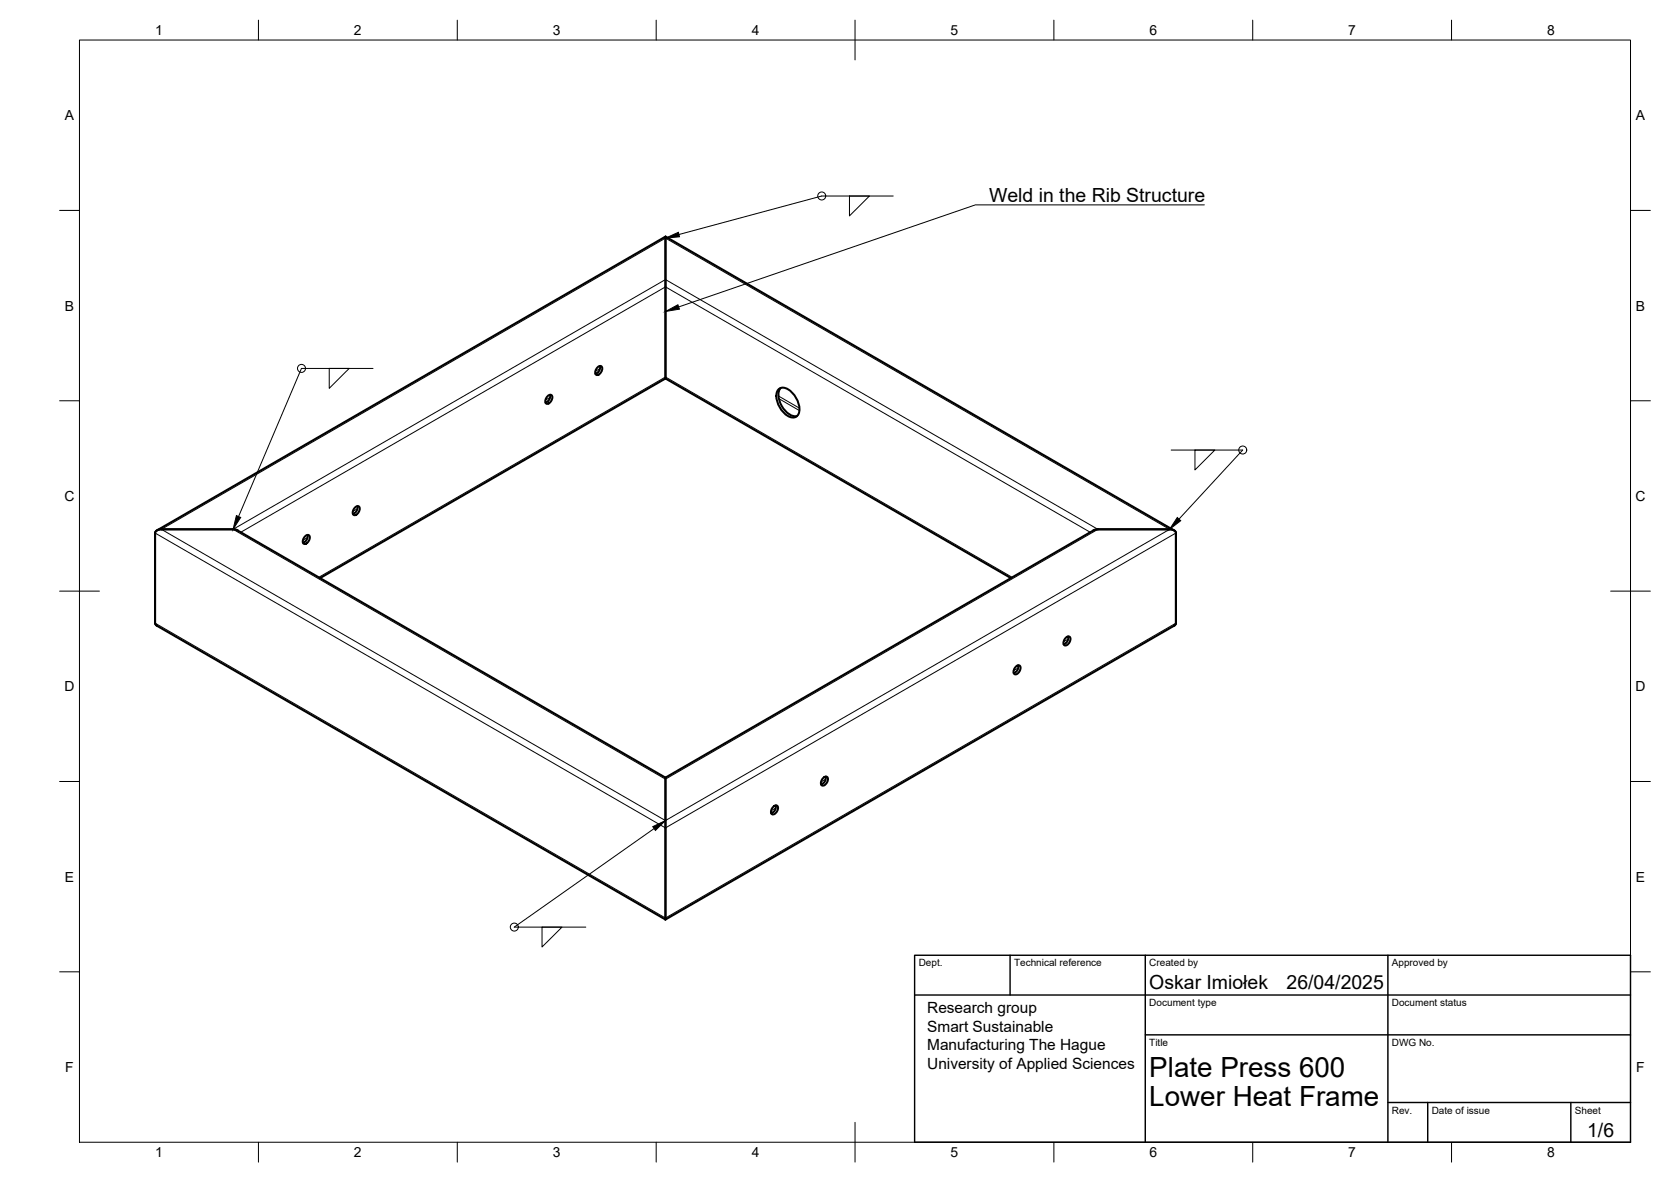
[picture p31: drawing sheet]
<svg xmlns="http://www.w3.org/2000/svg" width="420mm" height="297mm" viewBox="0 0 420 297" stroke-linecap="round" stroke-linejoin="round" font-family="sans-serif">
<defs><g id="words">
<g font-size="7">
<text x="289" y="270.6">Plate Press 600</text>
<text x="289" y="278.1">Lower Heat Frame</text>
</g>
<g font-size="4.9">
<text x="248.7" y="50.8">Weld in the Rib Structure</text>
<text x="289" y="248.5">Oskar Imiołek</text>
<text x="323.5" y="248.5">26/04/2025</text>
<text x="399.1" y="285.7">1/6</text>
</g>
<g font-size="3.9">
<text x="233.1" y="254.6">Research group</text>
<text x="233.1" y="259.3">Smart Sustainable</text>
<text x="233.1" y="263.9">Manufacturing The Hague</text>
<text x="233.1" y="268.6">University of Applied Sciences</text>
</g>
<g font-size="3.5">
<text x="39" y="8.8">1</text>
<text x="89" y="8.8">2</text>
<text x="139" y="8.8">3</text>
<text x="189" y="8.8">4</text>
<text x="239" y="8.8">5</text>
<text x="289" y="8.8">6</text>
<text x="339" y="8.8">7</text>
<text x="389" y="8.8">8</text>
<text x="16.3" y="30.2">A</text>
<text x="411.3" y="30.2">A</text>
<text x="16.3" y="78">B</text>
<text x="411.3" y="78">B</text>
<text x="16.2" y="125.9">C</text>
<text x="411.2" y="125.9">C</text>
<text x="16.2" y="173.7">D</text>
<text x="411.2" y="173.7">D</text>
<text x="16.3" y="221.6">E</text>
<text x="411.3" y="221.6">E</text>
<text x="16.4" y="269.4">F</text>
<text x="411.4" y="269.4">F</text>
<text x="39" y="290.8">1</text>
<text x="89" y="290.8">2</text>
<text x="139" y="290.8">3</text>
<text x="189" y="290.8">4</text>
<text x="239" y="290.8">5</text>
<text x="289" y="290.8">6</text>
<text x="339" y="290.8">7</text>
<text x="389" y="290.8">8</text>
</g>
<g font-size="2.5">
<text x="231" y="242.9">Dept.</text>
<text x="255" y="242.9">Technical reference</text>
<text x="289" y="242.9">Created by</text>
<text x="350" y="242.9">Approved by</text>
<text x="289" y="252.8">Document type</text>
<text x="350" y="252.8">Document status</text>
<text x="289" y="262.9">Title</text>
<text x="350" y="262.9">DWG No.</text>
<text x="350" y="279.9">Rev.</text>
<text x="360" y="279.9">Date of issue</text>
<text x="396" y="279.9">Sheet</text>
</g>
</g></defs>
<!-- layer: Visible -->
<g fill="none" stroke="#000" stroke-width=".51">
<path d="M167.3 59.5v35.6M167.3 59.5l-127.8 73.8M167.3 59.5l127.9 73.8M137.7 99.5a.65 .65 0 0 1 1.1 0 1.54 1.54 0 0 1-1.4 1.9 1.41 1.41 0 0 1 .3-1.9zM138.3 99.2a1.76 1.76 0 0 1-1.1 2M150.3 92.3a.65 .65 0 0 1 1.1-.1 1.54 1.54 0 0 1-1.5 2 1.41 1.41 0 0 1 .4-1.9zM150.9 92a1.76 1.76 0 0 1-1.2 2M167.3 95.1l-86.8 50.2M167.3 95.1l86.9 50.2M195.8 97.8a2.61 2.61 0 0 1 3.4 .9 5.4 5.4 0 0 1 1.5 5.5 2 2 0 0 1-3.2-.1 5.7 5.7 0 0 1-2-5.9zM196.3 97.5a4.4 4.4 0 0 0 .8 5.3 3.5 3.5 0 0 0 3.3 1.7M58.6 133h-18a1.5 1.5 0 0 0-1.6 .9v22.7l.5 .6"/>
<path d="M58.6 133l1.2 .3M59.7 133.3l107.6 62.1M76.7 134.8a.65 .65 0 0 1 1.1-.1 1.54 1.54 0 0 1-1.4 2 1.41 1.41 0 0 1 .3-1.9zM77.3 134.4a1.76 1.76 0 0 1-1.1 2M89.3 127.5a.65 .65 0 0 1 1.1 0 1.54 1.54 0 0 1-1.5 1.9 1.41 1.41 0 0 1 .4-1.9zM89.9 127.2a1.76 1.76 0 0 1-1.2 2M294.1 133h-18l-1.2 .3-107.6 62.1M294.1 133a1.5 1.5 0 0 1 1.6 .9v22.7l-.5 .6M39.5 157.3l127.8 73.8M268.6 159.9a1.76 1.76 0 0 1-1.2 2M295.2 157.3l-127.9 73.8M255.4 167.5a.65 .65 0 0 1 1.1 0 1.54 1.54 0 0 1-1.4 1.9 1.41 1.41 0 0 1 .3-1.9z"/>
<path d="M256 167.2a1.76 1.76 0 0 1-1.1 2M268 160.3a.65 .65 0 0 1 1.1-.1 1.54 1.54 0 0 1-1.5 2 1.41 1.41 0 0 1 .4-1.9zM167.3 195.4v35.7M207 195.5a.65 .65 0 0 1 1.1-.1 1.54 1.54 0 0 1-1.4 2 1.41 1.41 0 0 1 .3-1.9zM207.6 195.2a1.76 1.76 0 0 1-1.1 1.9M194.5 202.7a.65 .65 0 0 1 1.1 0 1.54 1.54 0 0 1-1.5 1.9 1.41 1.41 0 0 1 .4-1.9zM195.1 202.4a1.76 1.76 0 0 1-1.2 2"/>
</g>
<!-- layer: Visible Narrow -->
<g fill="none" stroke="#000" stroke-width=".25">
<path d="M138.3 99.9l-1.2 .6M150.4 93.5l-.7 .4M150.9 92.6l-1.2 .7M195.7 99.5l5.3 3.1M137.8 100.8l-.7 .4M195.8 100.2l5.2 3M40.6 133l126.7-73.2 126.8 73.2-126.8 73.2zM58.6 133l108.7-62.7 108.8 62.7-108.8 62.8zM60.5 133.8l106.8-61.7 106.8 61.7M76.9 136l-.7 .4M77.3 135.1l-1.1 .6M89.4 128.7l-.7 .4"/>
<path d="M89.9 127.9l-1.2 .6M295.7 133.9l-128.4 74.2-128.3-74.2M39 156.6l128.3 74.1 128.4-74.1M80.2 145.1l87.1-50.4 87.2 50.4M255.6 168.7l-.7 .4M256 167.9l-1.1 .6M268.1 161.5l-.7 .4M268.6 160.6l-1.2 .7M207.1 196.7l-.7 .4M207.6 195.8l-1.2 .7M194.6 203.9l-.7 .5M195.1 203.1l-1.2 .6"/>
</g>
<!-- layer: BORDER -->
<g fill="none" stroke="#000" stroke-width=".25">
<path d="M20 10.1h390v276.9h-390zM65 5.1v5M115 5.1v5M165 5.1v5M215 5.1v10M265 5.1v5M315 5.1v5M365 5.1v5M15 52.9h5M410 52.9h5M15 100.7h5M410 100.7h5"/>
<path d="M15 148.6h10M405 148.6h10M15 196.4h5M410 196.4h5M15 244.2h5M410 244.2h5M65 287v5M115 287v5M165 287v5M215 282.1v9.9M265 287v5M315 287v5"/>
<path d="M365 287v5"/>
</g>
<!-- layer: TITLEBLOCK -->
<path d="M230 250h180M230 240.1h180v46.9h-180zM254 240.1v9.9M288 240.1v46.9M349 240.1v46.9M288 260.1h122M349 277.1h61M359 277.1v9.9M395 277.1v9.9" fill="none" stroke="#000" stroke-width=".36"/>
<g fill="none" stroke="#000" stroke-width=".25">
<path d="M213.6 49.3h5l-5 5zM224.6 49.3h-18l-35.9 9.6M82.8 92.6h5l-5 5zM93.8 92.6h-18l-15.8 37.2M294.5 113.1h18l-16.1 17.4M300.5 113.1h5l-5 5zM164.5 208.2l-35.2 24.8h18M136.3 233h5l-5 5z"/>
<circle cx="206.6" cy="49.3" r="1.01"/>
<circle cx="75.8" cy="92.6" r="1.01"/>
<circle cx="312.5" cy="113.1" r="1.01"/>
<circle cx="129.3" cy="233" r="1.01"/>
</g>
<path d="M167.3 59.8l3.3-1.4 .3 1.1zM59.4 129.6l1.1 .4-1.9 3zM296 130.1l.9 .8-2.8 2.1zM164.1 207.7l3.2-1.5-2.5 2.5z" fill="#000" stroke="#000" stroke-width=".25"/>
<!-- layer: Leaders -->
<path d="M167.3 78.3l3.2-1.7 .3 1.1z" fill="#000" stroke="#000" stroke-width=".25"/>
<path d="M302.8 51.5h-57.5l-74.7 25.6" fill="none" stroke="#000" stroke-width=".25"/>
<use href="#words"/>
</svg>
